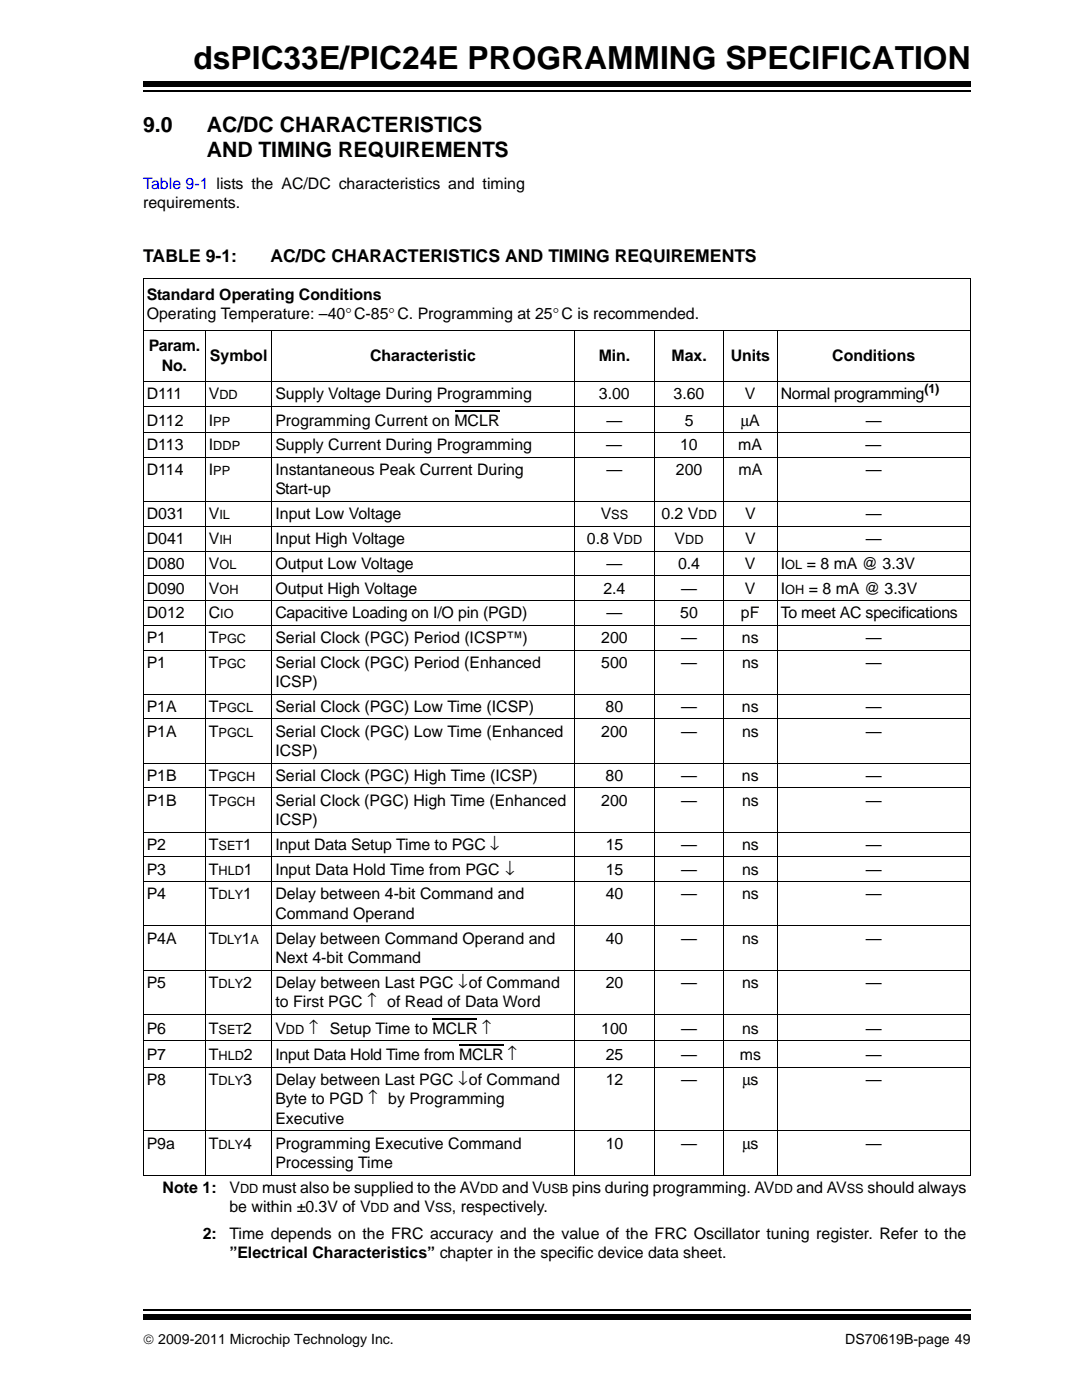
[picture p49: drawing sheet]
<svg xmlns="http://www.w3.org/2000/svg" width="216mm" height="279mm" viewBox="0 0 216 279" stroke-linecap="round" stroke-linejoin="round" font-family="sans-serif">
<defs><g id="words">
<text font-size="6.3" x="38.6" y="13.8">dsPIC33E/PIC24E PROGRAMMING SPECIFICATION</text>
<g font-size="4.2">
<text x="28.6" y="26.4">9.0</text>
<text x="41.3" y="26.4">AC/DC CHARACTERISTICS</text>
<text x="41.3" y="31.3">AND TIMING REQUIREMENTS</text>
</g>
<g font-size="3.5">
<text x="28.6" y="52.3">TABLE 9-1:</text>
<text x="54" y="52.3">AC/DC CHARACTERISTICS AND TIMING REQUIREMENTS</text>
</g>
<text font-size="3.2" fill="#00f" x="28.6" y="37.7">Table 9-1 lists the AC/DC characteristics and timing</text>
<g font-size="3.2">
<text x="28.6" y="41.5">requirements.</text>
<text x="29.3" y="59.9">Standard Operating Conditions</text>
<text x="29.3" y="63.8">Operating Temperature: –40°C-85°C. Programming at 25°C is recommended.</text>
<text x="29.7" y="70.1">Param.</text>
<text x="32.3" y="74">No.</text>
<text x="41.9" y="72.1">Symbol</text>
<text x="73.8" y="72.1">Characteristic</text>
<text x="119.5" y="72.1">Min.</text>
<text x="134" y="72.1">Max.</text>
<text x="145.8" y="72.1">Units</text>
<text x="166.1" y="72.1">Conditions</text>
<text x="29.3" y="79.6">D111</text>
<text x="41.7" y="79.6">V</text>
<text x="54.9" y="79.6">Supply Voltage During Programming</text>
<text x="119.5" y="79.6">3.00</text>
<text x="134.4" y="79.6">3.60</text>
<text x="148.6" y="79.6">V</text>
<text x="155.8" y="79.6">Normal programming</text>
<text x="29.3" y="89.9">D113</text>
<text x="29.3" y="84.9">D112</text>
<text x="41.7" y="89.9">I</text>
<text x="41.7" y="84.9">I</text>
<text x="54.9" y="84.9">Programming Current on MCLR</text>
<text x="54.9" y="89.9">Supply Current During Programming</text>
<text x="121" y="89.9">—</text>
<text x="121" y="84.9">—</text>
<text x="135.7" y="89.9">10</text>
<text x="136.6" y="84.9">5</text>
<text x="147.3" y="89.9">mA</text>
<text x="147.8" y="84.9">μA</text>
<text x="172.7" y="89.9">—</text>
<text x="172.8" y="84.9">—</text>
<text x="29.3" y="94.8">D114</text>
<text x="41.7" y="94.8">I</text>
<text x="54.9" y="94.8">Instantaneous Peak Current During</text>
<text x="121" y="94.8">—</text>
<text x="134.9" y="94.8">200</text>
<text x="147.4" y="94.8">mA</text>
<text x="172.8" y="94.8">—</text>
<text x="54.9" y="98.7">Start-up</text>
<text x="29.3" y="103.6">D031</text>
<text x="41.7" y="103.6">V</text>
<text x="54.9" y="103.6">Input Low Voltage</text>
<text x="119.9" y="103.6">V</text>
<text x="132" y="103.6">0.2 V</text>
<text x="148.7" y="103.6">V</text>
<text x="172.8" y="103.6">—</text>
<text x="29.3" y="108.6">D041</text>
<text x="29.3" y="113.5">D080</text>
<text x="41.7" y="108.6">V</text>
<text x="41.7" y="113.5">V</text>
<text x="54.9" y="108.6">Input High Voltage</text>
<text x="54.9" y="113.5">Output Low Voltage</text>
<text x="117.1" y="108.6">0.8 V</text>
<text x="121" y="113.5">—</text>
<text x="134.6" y="108.6">V</text>
<text x="135.3" y="113.5">0.4</text>
<text x="148.7" y="113.5">V</text>
<text x="148.7" y="108.6">V</text>
<text x="155.8" y="113.5">I</text>
<text x="161" y="113.5">= 8 mA @ 3.3V</text>
<text x="172.8" y="108.6">—</text>
<text x="29.3" y="118.4">D090</text>
<text x="41.7" y="118.4">V</text>
<text x="54.9" y="118.4">Output High Voltage</text>
<text x="120.4" y="118.4">2.4</text>
<text x="135.9" y="118.4">—</text>
<text x="148.7" y="118.4">V</text>
<text x="155.8" y="118.4">I</text>
<text x="161.4" y="118.4">= 8 mA @ 3.3V</text>
<text x="29.3" y="123.4">D012</text>
<text x="41.7" y="123.4">C</text>
<text x="54.9" y="123.4">Capacitive Loading on I/O pin (PGD)</text>
<text x="121" y="123.4">—</text>
<text x="135.7" y="123.4">50</text>
<text x="147.9" y="123.4">pF</text>
<text x="155.8" y="123.4">To meet AC specifications</text>
<text x="29.3" y="128.3">P1</text>
<text x="41.7" y="128.3">T</text>
<text x="54.9" y="128.3">Serial Clock (PGC) Period (ICSP™)</text>
<text x="120" y="128.3">200</text>
<text x="135.9" y="128.3">—</text>
<text x="148.1" y="128.3">ns</text>
<text x="172.8" y="128.3">—</text>
<text x="29.3" y="133.3">P1</text>
<text x="41.7" y="133.3">T</text>
<text x="54.9" y="133.3">Serial Clock (PGC) Period (Enhanced</text>
<text x="54.9" y="137.1">ICSP)</text>
<text x="120" y="133.3">500</text>
<text x="135.9" y="133.3">—</text>
<text x="148.1" y="133.3">ns</text>
<text x="172.8" y="133.3">—</text>
<text x="29.3" y="142.1">P1A</text>
<text x="41.7" y="142.1">T</text>
<text x="54.9" y="142.1">Serial Clock (PGC) Low Time (ICSP)</text>
<text x="120.8" y="142.1">80</text>
<text x="135.9" y="142.1">—</text>
<text x="148.1" y="142.1">ns</text>
<text x="172.8" y="142.1">—</text>
<text x="29.3" y="147">P1A</text>
<text x="41.7" y="147">T</text>
<text x="54.9" y="147">Serial Clock (PGC) Low Time (Enhanced</text>
<text x="120" y="147">200</text>
<text x="135.9" y="147">—</text>
<text x="148.1" y="147">ns</text>
<text x="172.8" y="147">—</text>
<text x="29.3" y="155.9">P1B</text>
<text x="41.7" y="155.9">T</text>
<text x="54.9" y="150.9">ICSP)</text>
<text x="54.9" y="155.9">Serial Clock (PGC) High Time (ICSP)</text>
<text x="120.8" y="155.9">80</text>
<text x="135.9" y="155.9">—</text>
<text x="148" y="155.9">ns</text>
<text x="172.7" y="155.9">—</text>
<text x="29.3" y="160.8">P1B</text>
<text x="41.7" y="160.8">T</text>
<text x="54.9" y="160.8">Serial Clock (PGC) High Time (Enhanced</text>
<text x="120" y="160.8">200</text>
<text x="135.9" y="160.8">—</text>
<text x="148.1" y="160.8">ns</text>
<text x="172.8" y="160.8">—</text>
<text x="54.9" y="164.7">ICSP)</text>
<text x="29.3" y="169.6">P2</text>
<text x="41.7" y="169.6">T</text>
<text x="48.5" y="169.6">1</text>
<text x="54.9" y="169.6">Input Data Setup Time to PGC ↓</text>
<text x="120.9" y="169.6">15</text>
<text x="135.9" y="169.6">—</text>
<text x="148.1" y="169.6">ns</text>
<text x="172.8" y="169.6">—</text>
<text x="29.3" y="179.5">P4</text>
<text x="29.3" y="174.5">P3</text>
<text x="41.7" y="179.5">T</text>
<text x="41.7" y="174.5">T</text>
<text x="48.5" y="179.5">1</text>
<text x="48.7" y="174.5">1</text>
<text x="54.9" y="179.5">Delay between 4-bit Command and</text>
<text x="54.9" y="174.5">Input Data Hold Time from PGC ↓</text>
<text x="120.9" y="174.5">15</text>
<text x="120.9" y="179.5">40</text>
<text x="135.9" y="174.5">—</text>
<text x="135.9" y="179.5">—</text>
<text x="148.1" y="174.5">ns</text>
<text x="148.1" y="179.5">ns</text>
<text x="172.8" y="174.5">—</text>
<text x="172.8" y="179.5">—</text>
<text x="54.9" y="183.4">Command Operand</text>
<text x="29.3" y="188.3">P4A</text>
<text x="41.7" y="188.3">T</text>
<text x="48.3" y="188.3">1</text>
<text x="54.9" y="188.3">Delay between Command Operand and</text>
<text x="120.9" y="188.3">40</text>
<text x="135.9" y="188.3">—</text>
<text x="148.1" y="188.3">ns</text>
<text x="172.8" y="188.3">—</text>
<text x="29.3" y="197.1">P5</text>
<text x="41.7" y="197.1">T</text>
<text x="48.5" y="197.1">2</text>
<text x="54.9" y="197.1">Delay between Last PGC ↓of Command</text>
<text x="54.9" y="192.2">Next 4-bit Command</text>
<text x="120.9" y="197.1">20</text>
<text x="135.9" y="197.1">—</text>
<text x="148.1" y="197.1">ns</text>
<text x="172.8" y="197.1">—</text>
<text x="54.9" y="201">to First PGC ↑ of Read of Data Word</text>
<text x="29.3" y="206.3">P6</text>
<text x="41.7" y="206.3">T</text>
<text x="48.5" y="206.3">2</text>
<text x="54.9" y="206.3">V</text>
<text x="61.6" y="206.3">↑</text>
<text x="65.8" y="206.3">Setup Time to MCLR ↑</text>
<text x="120" y="206.3">100</text>
<text x="135.9" y="206.3">—</text>
<text x="148.1" y="206.3">ns</text>
<text x="172.8" y="206.3">—</text>
<text x="29.3" y="211.6">P7</text>
<text x="41.7" y="211.6">T</text>
<text x="48.7" y="211.6">2</text>
<text x="54.9" y="211.6">Input Data Hold Time from MCLR ↑</text>
<text x="120.9" y="211.6">25</text>
<text x="135.9" y="211.6">—</text>
<text x="147.6" y="211.6">ms</text>
<text x="172.8" y="211.6">—</text>
<text x="29.3" y="216.5">P8</text>
<text x="41.7" y="216.5">T</text>
<text x="48.5" y="216.5">3</text>
<text x="54.9" y="216.5">Delay between Last PGC ↓of Command</text>
<text x="54.9" y="220.4">Byte to PGD ↑ by Programming</text>
<text x="120.9" y="216.5">12</text>
<text x="135.9" y="216.5">—</text>
<text x="148.1" y="216.5">μs</text>
<text x="172.8" y="216.5">—</text>
<text x="54.9" y="224.3">Executive</text>
<text x="29.3" y="229.2">P9a</text>
<text x="41.7" y="229.2">T</text>
<text x="48.5" y="229.2">4</text>
<text x="54.9" y="229.2">Programming Executive Command</text>
<text x="54.9" y="233.1">Processing Time</text>
<text x="120.9" y="229.2">10</text>
<text x="135.9" y="229.2">—</text>
<text x="148.1" y="229.2">μs</text>
<text x="172.8" y="229.2">—</text>
<text x="32.4" y="238">Note 1:</text>
<text x="45.8" y="238">V</text>
<text x="52.3" y="238">must also be supplied to the AV</text>
<text x="100.2" y="238">and V</text>
<text x="114.2" y="238">pins during programming. AV</text>
<text x="159" y="238">and AV</text>
<text x="173.1" y="238">should always</text>
<text x="45.8" y="241.9">be within ±0.3V of V</text>
<text x="78.5" y="241.9">and V</text>
<text x="90.2" y="241.9">, respectively.</text>
<text x="40.4" y="247.2">2:</text>
<text x="45.8" y="247.2">Time depends on the FRC accuracy and the value of the FRC Oscillator tuning register. Refer to the</text>
<text x="45.8" y="251.1">”Electrical Characteristics” chapter in the specific device data sheet.</text>
</g>
<g font-size="2.8">
<text x="28.6" y="268.1">© 2009-2011 Microchip Technology Inc.</text>
<text x="168.7" y="268.1">DS70619B-page 49</text>
</g>
<g font-size="2.5">
<text x="43.8" y="79.6">DD</text>
<text x="184.4" y="78.4">(1)</text>
<text x="42.6" y="84.9">PP</text>
<text x="42.6" y="89.9">DDP</text>
<text x="42.6" y="94.8">PP</text>
<text x="43.8" y="103.6">IL</text>
<text x="122" y="103.6">SS</text>
<text x="139.4" y="103.6">DD</text>
<text x="43.8" y="108.6">IH</text>
<text x="43.8" y="113.5">OL</text>
<text x="124.5" y="108.6">DD</text>
<text x="136.7" y="108.6">DD</text>
<text x="156.7" y="113.5">OL</text>
<text x="43.8" y="118.4">OH</text>
<text x="156.7" y="118.4">OH</text>
<text x="44" y="123.4">IO</text>
<text x="43.6" y="128.3">PGC</text>
<text x="43.6" y="133.3">PGC</text>
<text x="43.6" y="142.1">PGCL</text>
<text x="43.6" y="147">PGCL</text>
<text x="43.6" y="155.9">PGCH</text>
<text x="43.6" y="160.8">PGCH</text>
<text x="43.6" y="169.6">SET</text>
<text x="43.6" y="174.5">HLD</text>
<text x="43.6" y="179.5">DLY</text>
<text x="43.5" y="188.3">DLY A</text>
<text x="43.6" y="197.1">DLY</text>
<text x="43.6" y="206.3">SET</text>
<text x="57.1" y="206.3">DD</text>
<text x="43.6" y="211.6">HLD</text>
<text x="43.6" y="216.5">DLY</text>
<text x="43.6" y="229.2">DLY</text>
<text x="47.9" y="238">DD</text>
<text x="95.8" y="238">DD</text>
<text x="108.2" y="238">USB</text>
<text x="154.6" y="238">DD</text>
<text x="169" y="238">SS</text>
<text x="74" y="241.9">DD</text>
<text x="86.8" y="241.9">SS</text>
</g>
</g></defs>
<path d="M28.6 261.4h165.1" fill="none" stroke="#000" stroke-width=".36"/>
<path d="M28.6 262.4h165.1v1h-165.1z" fill="#000"/>
<path d="M28.6 15.9h165.1v5.4h-165.1z" fill="#fff"/>
<path d="M28.6 18.2h165.1" fill="none" stroke="#000" stroke-width=".36"/>
<path d="M28.6 16.3h165.1v1h-165.1z" fill="#000"/>
<path d="M90.7 81.9h9M86.3 203.3h9M91.6 208.6h8.8" fill="none" stroke="#000" stroke-width=".23"/>
<g fill="none" stroke="#000" stroke-width=".2">
<path d="M28.5 55.6h165.2M28.6 55.7v178.7M193.6 55.7v178.7M28.5 65.9h165.2M28.5 76.1h165.2M41 65.8v168.8M54.3 65.8v168.8M114.6 65.8v168.8M130.7 65.8v168.8M144.4 65.8v168.8M155.1 65.8v168.8M28.5 81h165.2"/>
<path d="M28.5 86.3h165.2M28.5 91.3h165.2M28.5 100.1h165.2M28.5 105h165.2M28.5 110h165.2M28.5 114.9h165.2M28.5 119.8h165.2M28.5 124.8h165.2M28.5 129.7h165.2M28.5 138.6h165.2M28.5 143.5h165.2M28.5 152.3h165.2"/>
<path d="M28.5 157.2h165.2M28.5 166.1h165.2M28.5 171h165.2M28.5 176h165.2M28.5 184.8h165.2M28.5 193.6h165.2M28.5 202.4h165.2M28.5 207.7h165.2M28.5 213h165.2M28.5 225.7h165.2M28.5 234.5h165.2"/>
</g>
<use href="#words"/>
</svg>
